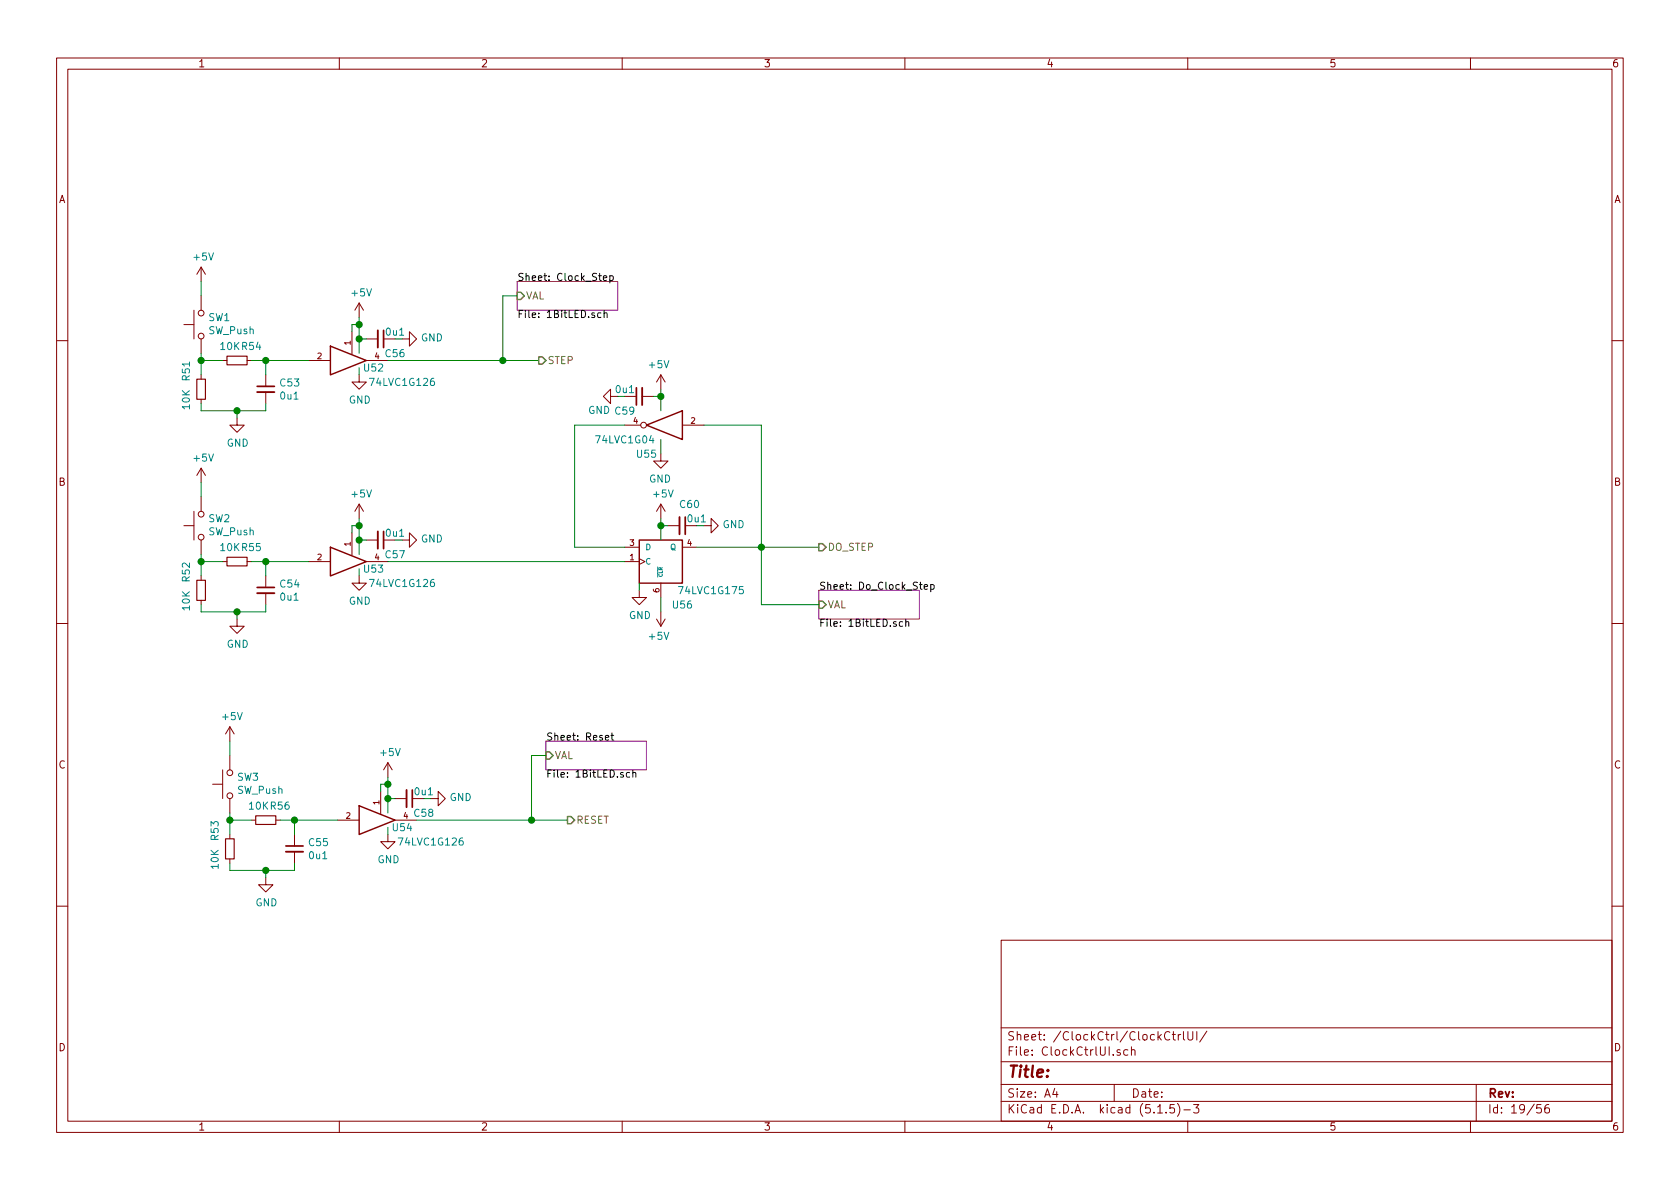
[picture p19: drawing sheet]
EESchema Schematic File Version 4
EELAYER 30 0
EELAYER END
$Descr A4 11693 8268
encoding utf-8
Sheet 19 56
Title ""
Date ""
Rev ""
Comp ""
Comment1 ""
Comment2 ""
Comment3 ""
Comment4 ""
$EndDescr
Text HLabel 5700 3800 2    50   Output ~ 0
DO_STEP
Text HLabel 3750 2500 2    50   Output ~ 0
STEP
Text HLabel 3950 5700 2    50   Output ~ 0
RESET
$Comp
L 74xGxx:74LVC1G126 U?
U 1 1
P 2450 2500
AR Path="/5ED2705B/5F0226AD" Ref="U?"  Part="1" 
AR Path="/5F1CE57C/5F0226AD" Ref="U?"  Part="1" 
AR Path="/60E33DBC/5F3D6AE0/5F0226AD" Ref="U?"  Part="1" 
AR Path="/608BF85D/608BF87D/5F0226AD" Ref="U52"  Part="1" 
F 0 "U52" H 2600 2450 50  0000 C CNN
F 1 "74LVC1G126" H 2800 2350 50  0000 C CNN
F 2 "Package_TO_SOT_SMD:SOT-353_SC-70-5" H 2450 2500 50  0001 C CNN
F 3 "http://www.ti.com/lit/sg/scyt129e/scyt129e.pdf" H 2450 2500 50  0001 C CNN
	1    2450 2500
	1    0    0    -1  
$EndComp
Wire Wire Line
	2500 2600 2500 2550
$Comp
L power:GND #PWR?
U 1 1
P 2500 2600
AR Path="/5ED2705B/5F0226B4" Ref="#PWR?"  Part="1" 
AR Path="/5F1CE57C/5F0226B4" Ref="#PWR?"  Part="1" 
AR Path="/60E33DBC/5F3D6AE0/5F0226B4" Ref="#PWR?"  Part="1" 
AR Path="/608BF85D/608BF87D/5F0226B4" Ref="#PWR0312"  Part="1" 
F 0 "#PWR0312" H 2500 2350 50  0001 C CNN
F 1 "GND" H 2505 2427 50  0000 C CNN
F 2 "" H 2500 2600 50  0001 C CNN
F 3 "" H 2500 2600 50  0001 C CNN
	1    2500 2600
	1    0    0    -1  
$EndComp
Wire Wire Line
	2800 2350 2750 2350
$Comp
L power:GND #PWR?
U 1 1
P 2800 2350
AR Path="/5ED2705B/5F0226BB" Ref="#PWR?"  Part="1" 
AR Path="/5F1CE57C/5F0226BB" Ref="#PWR?"  Part="1" 
AR Path="/60E33DBC/5F3D6AE0/5F0226BB" Ref="#PWR?"  Part="1" 
AR Path="/608BF85D/608BF87D/5F0226BB" Ref="#PWR0313"  Part="1" 
F 0 "#PWR0313" H 2800 2100 50  0001 C CNN
F 1 "GND" V 2805 2222 50  0000 R CNN
F 2 "" H 2800 2350 50  0001 C CNN
F 3 "" H 2800 2350 50  0001 C CNN
	1    2800 2350
	0    -1   -1   0   
$EndComp
Wire Wire Line
	2500 2350 2500 2250
Connection ~ 2500 2350
Wire Wire Line
	2550 2350 2500 2350
$Comp
L Device:C_Small C?
U 1 1
P 2650 2350
AR Path="/5ED2705B/5F0226C4" Ref="C?"  Part="1" 
AR Path="/5F1CE57C/5F0226C4" Ref="C?"  Part="1" 
AR Path="/60E33DBC/5F3D6AE0/5F0226C4" Ref="C?"  Part="1" 
AR Path="/608BF85D/608BF87D/5F0226C4" Ref="C56"  Part="1" 
F 0 "C56" V 2750 2450 50  0000 C CNN
F 1 "0u1" V 2600 2450 50  0000 C CNN
F 2 "Capacitor_SMD:C_0603_1608Metric" H 2650 2350 50  0001 C CNN
F 3 "~" H 2650 2350 50  0001 C CNN
	1    2650 2350
	0    1    1    0   
$EndComp
$Comp
L power:+5V #PWR?
U 1 1
P 2500 2200
AR Path="/5ED2705B/5F0226CA" Ref="#PWR?"  Part="1" 
AR Path="/5F1CE57C/5F0226CA" Ref="#PWR?"  Part="1" 
AR Path="/60E33DBC/5F3D6AE0/5F0226CA" Ref="#PWR?"  Part="1" 
AR Path="/608BF85D/608BF87D/5F0226CA" Ref="#PWR0314"  Part="1" 
F 0 "#PWR0314" H 2500 2050 50  0001 C CNN
F 1 "+5V" H 2515 2373 50  0000 C CNN
F 2 "" H 2500 2200 50  0001 C CNN
F 3 "" H 2500 2200 50  0001 C CNN
	1    2500 2200
	1    0    0    -1  
$EndComp
Wire Wire Line
	2500 2450 2500 2350
$Comp
L Switch:SW_Push SW?
U 1 1
P 1400 2250
AR Path="/60E33DBC/5F3D6AE0/5F0226D1" Ref="SW?"  Part="1" 
AR Path="/608BF85D/608BF87D/5F0226D1" Ref="SW1"  Part="1" 
F 0 "SW1" V 1446 2202 50  0000 R CNN
F 1 "SW_Push" V 1355 2202 50  0000 R CNN
F 2 "Button_Switch_THT:SW_PUSH_6mm" H 1400 2450 50  0001 C CNN
F 3 "~" H 1400 2450 50  0001 C CNN
	1    1400 2250
	0    -1   -1   0   
$EndComp
$Comp
L Device:C_Small C?
U 1 1
P 1850 2700
AR Path="/60E33DBC/5F3D6AE0/5F0226D7" Ref="C?"  Part="1" 
AR Path="/608BF85D/608BF87D/5F0226D7" Ref="C53"  Part="1" 
F 0 "C53" H 1942 2746 50  0000 L CNN
F 1 "0u1" H 1942 2655 50  0000 L CNN
F 2 "Capacitor_SMD:C_0603_1608Metric" H 1850 2700 50  0001 C CNN
F 3 "~" H 1850 2700 50  0001 C CNN
	1    1850 2700
	1    0    0    -1  
$EndComp
$Comp
L Device:R_Small R?
U 1 1
P 1650 2500
AR Path="/60E33DBC/5F3D6AE0/5F0226DD" Ref="R?"  Part="1" 
AR Path="/608BF85D/608BF87D/5F0226DD" Ref="R54"  Part="1" 
F 0 "R54" V 1550 2600 50  0000 C CNN
F 1 "10K" V 1550 2450 50  0000 C CNN
F 2 "Resistor_SMD:R_0603_1608Metric" H 1650 2500 50  0001 C CNN
F 3 "~" H 1650 2500 50  0001 C CNN
	1    1650 2500
	0    1    1    0   
$EndComp
$Comp
L Device:R_Small R?
U 1 1
P 1400 2700
AR Path="/60E33DBC/5F3D6AE0/5F0226E3" Ref="R?"  Part="1" 
AR Path="/608BF85D/608BF87D/5F0226E3" Ref="R51"  Part="1" 
F 0 "R51" V 1500 2650 50  0000 R CNN
F 1 "10K" V 1500 2850 50  0000 R CNN
F 2 "Resistor_SMD:R_0603_1608Metric" H 1400 2700 50  0001 C CNN
F 3 "~" H 1400 2700 50  0001 C CNN
	1    1400 2700
	-1   0    0    1   
$EndComp
Wire Wire Line
	1850 2800 1850 2850
Wire Wire Line
	1850 2850 1650 2850
Wire Wire Line
	1400 2850 1400 2800
Wire Wire Line
	1550 2500 1400 2500
Wire Wire Line
	1400 2450 1400 2500
Connection ~ 1400 2500
Wire Wire Line
	1750 2500 1850 2500
Wire Wire Line
	1850 2500 1850 2600
Wire Wire Line
	1400 2050 1400 1950
$Comp
L power:+5V #PWR?
U 1 1
P 1400 1950
AR Path="/60E33DBC/5F3D6AE0/5F0226F2" Ref="#PWR?"  Part="1" 
AR Path="/608BF85D/608BF87D/5F0226F2" Ref="#PWR0315"  Part="1" 
F 0 "#PWR0315" H 1400 1800 50  0001 C CNN
F 1 "+5V" H 1415 2123 50  0000 C CNN
F 2 "" H 1400 1950 50  0001 C CNN
F 3 "" H 1400 1950 50  0001 C CNN
	1    1400 1950
	1    0    0    -1  
$EndComp
$Comp
L power:GND #PWR?
U 1 1
P 1650 2900
AR Path="/60E33DBC/5F3D6AE0/5F0226F8" Ref="#PWR?"  Part="1" 
AR Path="/608BF85D/608BF87D/5F0226F8" Ref="#PWR0316"  Part="1" 
F 0 "#PWR0316" H 1650 2650 50  0001 C CNN
F 1 "GND" H 1655 2727 50  0000 C CNN
F 2 "" H 1650 2900 50  0001 C CNN
F 3 "" H 1650 2900 50  0001 C CNN
	1    1650 2900
	1    0    0    -1  
$EndComp
Wire Wire Line
	1650 2900 1650 2850
Connection ~ 1650 2850
Wire Wire Line
	1650 2850 1400 2850
Wire Wire Line
	2150 2500 1850 2500
Connection ~ 1850 2500
Wire Wire Line
	1400 2500 1400 2600
Wire Wire Line
	2450 2300 2450 2250
Wire Wire Line
	2450 2250 2500 2250
Connection ~ 2500 2250
Wire Wire Line
	2500 2250 2500 2200
Wire Wire Line
	3750 2500 3500 2500
$Comp
L Switch:SW_Push SW?
U 1 1
P 1400 3650
AR Path="/60E33DBC/5F3D6AE0/5F022709" Ref="SW?"  Part="1" 
AR Path="/608BF85D/608BF87D/5F022709" Ref="SW2"  Part="1" 
F 0 "SW2" V 1446 3602 50  0000 R CNN
F 1 "SW_Push" V 1355 3602 50  0000 R CNN
F 2 "Button_Switch_THT:SW_PUSH_6mm" H 1400 3850 50  0001 C CNN
F 3 "~" H 1400 3850 50  0001 C CNN
	1    1400 3650
	0    -1   -1   0   
$EndComp
$Comp
L Device:C_Small C?
U 1 1
P 1850 4100
AR Path="/60E33DBC/5F3D6AE0/5F02270F" Ref="C?"  Part="1" 
AR Path="/608BF85D/608BF87D/5F02270F" Ref="C54"  Part="1" 
F 0 "C54" H 1942 4146 50  0000 L CNN
F 1 "0u1" H 1942 4055 50  0000 L CNN
F 2 "Capacitor_SMD:C_0603_1608Metric" H 1850 4100 50  0001 C CNN
F 3 "~" H 1850 4100 50  0001 C CNN
	1    1850 4100
	1    0    0    -1  
$EndComp
$Comp
L Device:R_Small R?
U 1 1
P 1650 3900
AR Path="/60E33DBC/5F3D6AE0/5F022715" Ref="R?"  Part="1" 
AR Path="/608BF85D/608BF87D/5F022715" Ref="R55"  Part="1" 
F 0 "R55" V 1550 4000 50  0000 C CNN
F 1 "10K" V 1550 3850 50  0000 C CNN
F 2 "Resistor_SMD:R_0603_1608Metric" H 1650 3900 50  0001 C CNN
F 3 "~" H 1650 3900 50  0001 C CNN
	1    1650 3900
	0    1    1    0   
$EndComp
$Comp
L Device:R_Small R?
U 1 1
P 1400 4100
AR Path="/60E33DBC/5F3D6AE0/5F02271B" Ref="R?"  Part="1" 
AR Path="/608BF85D/608BF87D/5F02271B" Ref="R52"  Part="1" 
F 0 "R52" V 1500 4050 50  0000 R CNN
F 1 "10K" V 1500 4250 50  0000 R CNN
F 2 "Resistor_SMD:R_0603_1608Metric" H 1400 4100 50  0001 C CNN
F 3 "~" H 1400 4100 50  0001 C CNN
	1    1400 4100
	-1   0    0    1   
$EndComp
Wire Wire Line
	1850 4200 1850 4250
Wire Wire Line
	1850 4250 1650 4250
Wire Wire Line
	1400 4250 1400 4200
Wire Wire Line
	1550 3900 1400 3900
Wire Wire Line
	1400 3850 1400 3900
Connection ~ 1400 3900
Wire Wire Line
	1750 3900 1850 3900
Wire Wire Line
	1850 3900 1850 4000
Wire Wire Line
	1400 3450 1400 3350
$Comp
L power:+5V #PWR?
U 1 1
P 1400 3350
AR Path="/60E33DBC/5F3D6AE0/5F02272A" Ref="#PWR?"  Part="1" 
AR Path="/608BF85D/608BF87D/5F02272A" Ref="#PWR0317"  Part="1" 
F 0 "#PWR0317" H 1400 3200 50  0001 C CNN
F 1 "+5V" H 1415 3523 50  0000 C CNN
F 2 "" H 1400 3350 50  0001 C CNN
F 3 "" H 1400 3350 50  0001 C CNN
	1    1400 3350
	1    0    0    -1  
$EndComp
$Comp
L power:GND #PWR?
U 1 1
P 1650 4300
AR Path="/60E33DBC/5F3D6AE0/5F022730" Ref="#PWR?"  Part="1" 
AR Path="/608BF85D/608BF87D/5F022730" Ref="#PWR0318"  Part="1" 
F 0 "#PWR0318" H 1650 4050 50  0001 C CNN
F 1 "GND" H 1655 4127 50  0000 C CNN
F 2 "" H 1650 4300 50  0001 C CNN
F 3 "" H 1650 4300 50  0001 C CNN
	1    1650 4300
	1    0    0    -1  
$EndComp
Wire Wire Line
	1650 4300 1650 4250
Connection ~ 1650 4250
Wire Wire Line
	1650 4250 1400 4250
Wire Wire Line
	2150 3900 1850 3900
Connection ~ 1850 3900
Wire Wire Line
	1400 3900 1400 4000
$Comp
L 74xGxx:74LVC1G126 U?
U 1 1
P 2450 3900
AR Path="/5ED2705B/5F02273C" Ref="U?"  Part="1" 
AR Path="/5F1CE57C/5F02273C" Ref="U?"  Part="1" 
AR Path="/60E33DBC/5F3D6AE0/5F02273C" Ref="U?"  Part="1" 
AR Path="/608BF85D/608BF87D/5F02273C" Ref="U53"  Part="1" 
F 0 "U53" H 2600 3850 50  0000 C CNN
F 1 "74LVC1G126" H 2800 3750 50  0000 C CNN
F 2 "Package_TO_SOT_SMD:SOT-353_SC-70-5" H 2450 3900 50  0001 C CNN
F 3 "http://www.ti.com/lit/sg/scyt129e/scyt129e.pdf" H 2450 3900 50  0001 C CNN
	1    2450 3900
	1    0    0    -1  
$EndComp
Wire Wire Line
	2500 4000 2500 3950
$Comp
L power:GND #PWR?
U 1 1
P 2500 4000
AR Path="/5ED2705B/5F022743" Ref="#PWR?"  Part="1" 
AR Path="/5F1CE57C/5F022743" Ref="#PWR?"  Part="1" 
AR Path="/60E33DBC/5F3D6AE0/5F022743" Ref="#PWR?"  Part="1" 
AR Path="/608BF85D/608BF87D/5F022743" Ref="#PWR0319"  Part="1" 
F 0 "#PWR0319" H 2500 3750 50  0001 C CNN
F 1 "GND" H 2505 3827 50  0000 C CNN
F 2 "" H 2500 4000 50  0001 C CNN
F 3 "" H 2500 4000 50  0001 C CNN
	1    2500 4000
	1    0    0    -1  
$EndComp
Wire Wire Line
	2800 3750 2750 3750
$Comp
L power:GND #PWR?
U 1 1
P 2800 3750
AR Path="/5ED2705B/5F02274A" Ref="#PWR?"  Part="1" 
AR Path="/5F1CE57C/5F02274A" Ref="#PWR?"  Part="1" 
AR Path="/60E33DBC/5F3D6AE0/5F02274A" Ref="#PWR?"  Part="1" 
AR Path="/608BF85D/608BF87D/5F02274A" Ref="#PWR0320"  Part="1" 
F 0 "#PWR0320" H 2800 3500 50  0001 C CNN
F 1 "GND" V 2805 3622 50  0000 R CNN
F 2 "" H 2800 3750 50  0001 C CNN
F 3 "" H 2800 3750 50  0001 C CNN
	1    2800 3750
	0    -1   -1   0   
$EndComp
Wire Wire Line
	2500 3750 2500 3650
Connection ~ 2500 3750
Wire Wire Line
	2550 3750 2500 3750
$Comp
L Device:C_Small C?
U 1 1
P 2650 3750
AR Path="/5ED2705B/5F022753" Ref="C?"  Part="1" 
AR Path="/5F1CE57C/5F022753" Ref="C?"  Part="1" 
AR Path="/60E33DBC/5F3D6AE0/5F022753" Ref="C?"  Part="1" 
AR Path="/608BF85D/608BF87D/5F022753" Ref="C57"  Part="1" 
F 0 "C57" V 2750 3850 50  0000 C CNN
F 1 "0u1" V 2600 3850 50  0000 C CNN
F 2 "Capacitor_SMD:C_0603_1608Metric" H 2650 3750 50  0001 C CNN
F 3 "~" H 2650 3750 50  0001 C CNN
	1    2650 3750
	0    1    1    0   
$EndComp
$Comp
L power:+5V #PWR?
U 1 1
P 2500 3600
AR Path="/5ED2705B/5F022759" Ref="#PWR?"  Part="1" 
AR Path="/5F1CE57C/5F022759" Ref="#PWR?"  Part="1" 
AR Path="/60E33DBC/5F3D6AE0/5F022759" Ref="#PWR?"  Part="1" 
AR Path="/608BF85D/608BF87D/5F022759" Ref="#PWR0321"  Part="1" 
F 0 "#PWR0321" H 2500 3450 50  0001 C CNN
F 1 "+5V" H 2515 3773 50  0000 C CNN
F 2 "" H 2500 3600 50  0001 C CNN
F 3 "" H 2500 3600 50  0001 C CNN
	1    2500 3600
	1    0    0    -1  
$EndComp
Wire Wire Line
	2500 3850 2500 3750
Wire Wire Line
	2450 3700 2450 3650
Wire Wire Line
	2450 3650 2500 3650
Connection ~ 2500 3650
Wire Wire Line
	2500 3650 2500 3600
$Comp
L 74xGxx:74LVC1G175 U?
U 1 1
P 4600 3900
AR Path="/5F1CE57C/5F022764" Ref="U?"  Part="1" 
AR Path="/60E33DBC/5F3D6AE0/5F022764" Ref="U?"  Part="1" 
AR Path="/608BF85D/608BF87D/5F022764" Ref="U56"  Part="1" 
F 0 "U56" H 4750 3600 50  0000 C CNN
F 1 "74LVC1G175" H 4950 3700 50  0000 C CNN
F 2 "Package_TO_SOT_SMD:SOT-363_SC-70-6" H 4600 3900 50  0001 C CNN
F 3 "http://www.ti.com/lit/sg/scyt129e/scyt129e.pdf" H 4600 3900 50  0001 C CNN
	1    4600 3900
	1    0    0    -1  
$EndComp
Wire Wire Line
	4450 4050 4450 4100
$Comp
L power:GND #PWR?
U 1 1
P 4450 4100
AR Path="/5F1CE57C/5F02276B" Ref="#PWR?"  Part="1" 
AR Path="/60E33DBC/5F3D6AE0/5F02276B" Ref="#PWR?"  Part="1" 
AR Path="/608BF85D/608BF87D/5F02276B" Ref="#PWR0322"  Part="1" 
F 0 "#PWR0322" H 4450 3850 50  0001 C CNN
F 1 "GND" H 4455 3927 50  0000 C CNN
F 2 "" H 4450 4100 50  0001 C CNN
F 3 "" H 4450 4100 50  0001 C CNN
	1    4450 4100
	1    0    0    -1  
$EndComp
$Comp
L power:GND #PWR?
U 1 1
P 4900 3650
AR Path="/5ED2705B/5F022771" Ref="#PWR?"  Part="1" 
AR Path="/5F1CE57C/5F022771" Ref="#PWR?"  Part="1" 
AR Path="/60E33DBC/5F3D6AE0/5F022771" Ref="#PWR?"  Part="1" 
AR Path="/608BF85D/608BF87D/5F022771" Ref="#PWR0323"  Part="1" 
F 0 "#PWR0323" H 4900 3400 50  0001 C CNN
F 1 "GND" V 4905 3522 50  0000 R CNN
F 2 "" H 4900 3650 50  0001 C CNN
F 3 "" H 4900 3650 50  0001 C CNN
	1    4900 3650
	0    -1   -1   0   
$EndComp
Wire Wire Line
	4600 3650 4600 3600
$Comp
L Device:C_Small C?
U 1 1
P 4750 3650
AR Path="/5ED2705B/5F022778" Ref="C?"  Part="1" 
AR Path="/5F1CE57C/5F022778" Ref="C?"  Part="1" 
AR Path="/60E33DBC/5F3D6AE0/5F022778" Ref="C?"  Part="1" 
AR Path="/608BF85D/608BF87D/5F022778" Ref="C60"  Part="1" 
F 0 "C60" V 4600 3700 50  0000 C CNN
F 1 "0u1" V 4700 3750 50  0000 C CNN
F 2 "Capacitor_SMD:C_0603_1608Metric" H 4750 3650 50  0001 C CNN
F 3 "~" H 4750 3650 50  0001 C CNN
	1    4750 3650
	0    1    1    0   
$EndComp
$Comp
L power:+5V #PWR?
U 1 1
P 4600 3600
AR Path="/5ED2705B/5F02277E" Ref="#PWR?"  Part="1" 
AR Path="/5F1CE57C/5F02277E" Ref="#PWR?"  Part="1" 
AR Path="/60E33DBC/5F3D6AE0/5F02277E" Ref="#PWR?"  Part="1" 
AR Path="/608BF85D/608BF87D/5F02277E" Ref="#PWR0324"  Part="1" 
F 0 "#PWR0324" H 4600 3450 50  0001 C CNN
F 1 "+5V" H 4615 3773 50  0000 C CNN
F 2 "" H 4600 3600 50  0001 C CNN
F 3 "" H 4600 3600 50  0001 C CNN
	1    4600 3600
	1    0    0    -1  
$EndComp
Wire Wire Line
	4650 3650 4600 3650
Wire Wire Line
	4600 3650 4600 3750
Connection ~ 4600 3650
Wire Wire Line
	4900 3650 4850 3650
$Comp
L 74xGxx:74LVC1G04 U?
U 1 1
P 4600 2950
AR Path="/5ED2705B/5F022788" Ref="U?"  Part="1" 
AR Path="/5F1CE57C/5F022788" Ref="U?"  Part="1" 
AR Path="/608BF85D/5F022788" Ref="U?"  Part="1" 
AR Path="/60E33DBC/5F3D6AF9/5F022788" Ref="U?"  Part="1" 
AR Path="/60E33DBC/5F022788" Ref="U?"  Part="1" 
AR Path="/60E33DBC/5F3D6AE0/5F022788" Ref="U?"  Part="1" 
AR Path="/608BF85D/608BF87D/5F022788" Ref="U55"  Part="1" 
F 0 "U55" H 4700 2750 50  0000 C CNN
F 1 "74LVC1G04" H 4850 2850 50  0000 C CNN
F 2 "Package_TO_SOT_SMD:SOT-353_SC-70-5" H 4600 2950 50  0001 C CNN
F 3 "http://www.ti.com/lit/sg/scyt129e/scyt129e.pdf" H 4600 2950 50  0001 C CNN
	1    4600 2950
	-1   0    0    -1  
$EndComp
Wire Wire Line
	4600 2850 4600 2750
Connection ~ 4600 2750
$Comp
L power:+5V #PWR?
U 1 1
P 4600 2700
AR Path="/5ED2705B/5F022790" Ref="#PWR?"  Part="1" 
AR Path="/5F1CE57C/5F022790" Ref="#PWR?"  Part="1" 
AR Path="/608BF85D/5F022790" Ref="#PWR?"  Part="1" 
AR Path="/60E33DBC/5F3D6AF9/5F022790" Ref="#PWR?"  Part="1" 
AR Path="/60E33DBC/5F022790" Ref="#PWR?"  Part="1" 
AR Path="/60E33DBC/5F3D6AE0/5F022790" Ref="#PWR?"  Part="1" 
AR Path="/608BF85D/608BF87D/5F022790" Ref="#PWR0325"  Part="1" 
F 0 "#PWR0325" H 4600 2550 50  0001 C CNN
F 1 "+5V" H 4615 2873 50  0000 C CNN
F 2 "" H 4600 2700 50  0001 C CNN
F 3 "" H 4600 2700 50  0001 C CNN
	1    4600 2700
	-1   0    0    -1  
$EndComp
$Comp
L Device:C_Small C?
U 1 1
P 4450 2750
AR Path="/5ED2705B/5F022796" Ref="C?"  Part="1" 
AR Path="/5F1CE57C/5F022796" Ref="C?"  Part="1" 
AR Path="/608BF85D/5F022796" Ref="C?"  Part="1" 
AR Path="/60E33DBC/5F3D6AF9/5F022796" Ref="C?"  Part="1" 
AR Path="/60E33DBC/5F022796" Ref="C?"  Part="1" 
AR Path="/60E33DBC/5F3D6AE0/5F022796" Ref="C?"  Part="1" 
AR Path="/608BF85D/608BF87D/5F022796" Ref="C59"  Part="1" 
F 0 "C59" V 4550 2850 50  0000 C CNN
F 1 "0u1" V 4400 2850 50  0000 C CNN
F 2 "Capacitor_SMD:C_0603_1608Metric" H 4450 2750 50  0001 C CNN
F 3 "~" H 4450 2750 50  0001 C CNN
	1    4450 2750
	0    -1   1    0   
$EndComp
Wire Wire Line
	4550 2750 4600 2750
Wire Wire Line
	4600 2750 4600 2700
$Comp
L power:GND #PWR?
U 1 1
P 4600 3150
AR Path="/5ED2705B/5F02279E" Ref="#PWR?"  Part="1" 
AR Path="/5F1CE57C/5F02279E" Ref="#PWR?"  Part="1" 
AR Path="/608BF85D/5F02279E" Ref="#PWR?"  Part="1" 
AR Path="/60E33DBC/5F3D6AF9/5F02279E" Ref="#PWR?"  Part="1" 
AR Path="/60E33DBC/5F02279E" Ref="#PWR?"  Part="1" 
AR Path="/60E33DBC/5F3D6AE0/5F02279E" Ref="#PWR?"  Part="1" 
AR Path="/608BF85D/608BF87D/5F02279E" Ref="#PWR0326"  Part="1" 
F 0 "#PWR0326" H 4600 2900 50  0001 C CNN
F 1 "GND" H 4605 2977 50  0000 C CNN
F 2 "" H 4600 3150 50  0001 C CNN
F 3 "" H 4600 3150 50  0001 C CNN
	1    4600 3150
	-1   0    0    -1  
$EndComp
Wire Wire Line
	4600 3150 4600 3050
Wire Wire Line
	4300 2750 4350 2750
$Comp
L power:GND #PWR?
U 1 1
P 4300 2750
AR Path="/5ED2705B/5F0227A6" Ref="#PWR?"  Part="1" 
AR Path="/5F1CE57C/5F0227A6" Ref="#PWR?"  Part="1" 
AR Path="/608BF85D/5F0227A6" Ref="#PWR?"  Part="1" 
AR Path="/60E33DBC/5F3D6AF9/5F0227A6" Ref="#PWR?"  Part="1" 
AR Path="/60E33DBC/5F0227A6" Ref="#PWR?"  Part="1" 
AR Path="/60E33DBC/5F3D6AE0/5F0227A6" Ref="#PWR?"  Part="1" 
AR Path="/608BF85D/608BF87D/5F0227A6" Ref="#PWR0327"  Part="1" 
F 0 "#PWR0327" H 4300 2500 50  0001 C CNN
F 1 "GND" V 4200 2700 50  0000 R CNN
F 2 "" H 4300 2750 50  0001 C CNN
F 3 "" H 4300 2750 50  0001 C CNN
	1    4300 2750
	0    1    -1   0   
$EndComp
Wire Wire Line
	4000 2950 4350 2950
Wire Wire Line
	4850 3800 5300 3800
Wire Wire Line
	5300 3800 5300 2950
Wire Wire Line
	5300 2950 4900 2950
Wire Wire Line
	5700 3800 5300 3800
Connection ~ 5300 3800
Wire Wire Line
	4000 2950 4000 3800
Wire Wire Line
	4000 3800 4350 3800
Wire Wire Line
	2700 3900 4350 3900
$Sheet
S 5700 4100 700  200 
U 5F0227B2
F0 "Do_Clock_Step" 50
F1 "1BitLED.sch" 50
F2 "VAL" I L 5700 4200 50 
$EndSheet
$Sheet
S 3600 1950 700  200 
U 5F0227B5
F0 "Clock_Step" 50
F1 "1BitLED.sch" 50
F2 "VAL" I L 3600 2050 50 
$EndSheet
Wire Wire Line
	3600 2050 3500 2050
Wire Wire Line
	3500 2050 3500 2500
Connection ~ 3500 2500
Wire Wire Line
	3500 2500 2700 2500
Wire Wire Line
	5700 4200 5300 4200
Wire Wire Line
	5300 4200 5300 3800
$Comp
L 74xGxx:74LVC1G126 U?
U 1 1
P 2650 5700
AR Path="/5ED2705B/5F03D7BE" Ref="U?"  Part="1" 
AR Path="/5F1CE57C/5F03D7BE" Ref="U?"  Part="1" 
AR Path="/60E33DBC/5F3D6AE0/5F03D7BE" Ref="U?"  Part="1" 
AR Path="/608BF85D/608BF87D/5F03D7BE" Ref="U54"  Part="1" 
F 0 "U54" H 2800 5650 50  0000 C CNN
F 1 "74LVC1G126" H 3000 5550 50  0000 C CNN
F 2 "Package_TO_SOT_SMD:SOT-353_SC-70-5" H 2650 5700 50  0001 C CNN
F 3 "http://www.ti.com/lit/sg/scyt129e/scyt129e.pdf" H 2650 5700 50  0001 C CNN
	1    2650 5700
	1    0    0    -1  
$EndComp
Wire Wire Line
	2700 5800 2700 5750
$Comp
L power:GND #PWR?
U 1 1
P 2700 5800
AR Path="/5ED2705B/5F03D7C5" Ref="#PWR?"  Part="1" 
AR Path="/5F1CE57C/5F03D7C5" Ref="#PWR?"  Part="1" 
AR Path="/60E33DBC/5F3D6AE0/5F03D7C5" Ref="#PWR?"  Part="1" 
AR Path="/608BF85D/608BF87D/5F03D7C5" Ref="#PWR0328"  Part="1" 
F 0 "#PWR0328" H 2700 5550 50  0001 C CNN
F 1 "GND" H 2705 5627 50  0000 C CNN
F 2 "" H 2700 5800 50  0001 C CNN
F 3 "" H 2700 5800 50  0001 C CNN
	1    2700 5800
	1    0    0    -1  
$EndComp
Wire Wire Line
	3000 5550 2950 5550
$Comp
L power:GND #PWR?
U 1 1
P 3000 5550
AR Path="/5ED2705B/5F03D7CC" Ref="#PWR?"  Part="1" 
AR Path="/5F1CE57C/5F03D7CC" Ref="#PWR?"  Part="1" 
AR Path="/60E33DBC/5F3D6AE0/5F03D7CC" Ref="#PWR?"  Part="1" 
AR Path="/608BF85D/608BF87D/5F03D7CC" Ref="#PWR0329"  Part="1" 
F 0 "#PWR0329" H 3000 5300 50  0001 C CNN
F 1 "GND" V 3005 5422 50  0000 R CNN
F 2 "" H 3000 5550 50  0001 C CNN
F 3 "" H 3000 5550 50  0001 C CNN
	1    3000 5550
	0    -1   -1   0   
$EndComp
Wire Wire Line
	2700 5550 2700 5450
Connection ~ 2700 5550
Wire Wire Line
	2750 5550 2700 5550
$Comp
L Device:C_Small C?
U 1 1
P 2850 5550
AR Path="/5ED2705B/5F03D7D5" Ref="C?"  Part="1" 
AR Path="/5F1CE57C/5F03D7D5" Ref="C?"  Part="1" 
AR Path="/60E33DBC/5F3D6AE0/5F03D7D5" Ref="C?"  Part="1" 
AR Path="/608BF85D/608BF87D/5F03D7D5" Ref="C58"  Part="1" 
F 0 "C58" V 2950 5650 50  0000 C CNN
F 1 "0u1" V 2800 5650 50  0000 C CNN
F 2 "Capacitor_SMD:C_0603_1608Metric" H 2850 5550 50  0001 C CNN
F 3 "~" H 2850 5550 50  0001 C CNN
	1    2850 5550
	0    1    1    0   
$EndComp
$Comp
L power:+5V #PWR?
U 1 1
P 2700 5400
AR Path="/5ED2705B/5F03D7DB" Ref="#PWR?"  Part="1" 
AR Path="/5F1CE57C/5F03D7DB" Ref="#PWR?"  Part="1" 
AR Path="/60E33DBC/5F3D6AE0/5F03D7DB" Ref="#PWR?"  Part="1" 
AR Path="/608BF85D/608BF87D/5F03D7DB" Ref="#PWR0330"  Part="1" 
F 0 "#PWR0330" H 2700 5250 50  0001 C CNN
F 1 "+5V" H 2715 5573 50  0000 C CNN
F 2 "" H 2700 5400 50  0001 C CNN
F 3 "" H 2700 5400 50  0001 C CNN
	1    2700 5400
	1    0    0    -1  
$EndComp
Wire Wire Line
	2700 5650 2700 5550
$Comp
L Switch:SW_Push SW?
U 1 1
P 1600 5450
AR Path="/60E33DBC/5F3D6AE0/5F03D7E2" Ref="SW?"  Part="1" 
AR Path="/608BF85D/608BF87D/5F03D7E2" Ref="SW3"  Part="1" 
F 0 "SW3" V 1646 5402 50  0000 R CNN
F 1 "SW_Push" V 1555 5402 50  0000 R CNN
F 2 "Button_Switch_THT:SW_PUSH_6mm" H 1600 5650 50  0001 C CNN
F 3 "~" H 1600 5650 50  0001 C CNN
	1    1600 5450
	0    -1   -1   0   
$EndComp
$Comp
L Device:C_Small C?
U 1 1
P 2050 5900
AR Path="/60E33DBC/5F3D6AE0/5F03D7E8" Ref="C?"  Part="1" 
AR Path="/608BF85D/608BF87D/5F03D7E8" Ref="C55"  Part="1" 
F 0 "C55" H 2142 5946 50  0000 L CNN
F 1 "0u1" H 2142 5855 50  0000 L CNN
F 2 "Capacitor_SMD:C_0603_1608Metric" H 2050 5900 50  0001 C CNN
F 3 "~" H 2050 5900 50  0001 C CNN
	1    2050 5900
	1    0    0    -1  
$EndComp
$Comp
L Device:R_Small R?
U 1 1
P 1850 5700
AR Path="/60E33DBC/5F3D6AE0/5F03D7EE" Ref="R?"  Part="1" 
AR Path="/608BF85D/608BF87D/5F03D7EE" Ref="R56"  Part="1" 
F 0 "R56" V 1750 5800 50  0000 C CNN
F 1 "10K" V 1750 5650 50  0000 C CNN
F 2 "Resistor_SMD:R_0603_1608Metric" H 1850 5700 50  0001 C CNN
F 3 "~" H 1850 5700 50  0001 C CNN
	1    1850 5700
	0    1    1    0   
$EndComp
$Comp
L Device:R_Small R?
U 1 1
P 1600 5900
AR Path="/60E33DBC/5F3D6AE0/5F03D7F4" Ref="R?"  Part="1" 
AR Path="/608BF85D/608BF87D/5F03D7F4" Ref="R53"  Part="1" 
F 0 "R53" V 1700 5850 50  0000 R CNN
F 1 "10K" V 1700 6050 50  0000 R CNN
F 2 "Resistor_SMD:R_0603_1608Metric" H 1600 5900 50  0001 C CNN
F 3 "~" H 1600 5900 50  0001 C CNN
	1    1600 5900
	-1   0    0    1   
$EndComp
Wire Wire Line
	2050 6000 2050 6050
Wire Wire Line
	2050 6050 1850 6050
Wire Wire Line
	1600 6050 1600 6000
Wire Wire Line
	1750 5700 1600 5700
Wire Wire Line
	1600 5650 1600 5700
Connection ~ 1600 5700
Wire Wire Line
	1950 5700 2050 5700
Wire Wire Line
	2050 5700 2050 5800
Wire Wire Line
	1600 5250 1600 5150
$Comp
L power:+5V #PWR?
U 1 1
P 1600 5150
AR Path="/60E33DBC/5F3D6AE0/5F03D803" Ref="#PWR?"  Part="1" 
AR Path="/608BF85D/608BF87D/5F03D803" Ref="#PWR0331"  Part="1" 
F 0 "#PWR0331" H 1600 5000 50  0001 C CNN
F 1 "+5V" H 1615 5323 50  0000 C CNN
F 2 "" H 1600 5150 50  0001 C CNN
F 3 "" H 1600 5150 50  0001 C CNN
	1    1600 5150
	1    0    0    -1  
$EndComp
$Comp
L power:GND #PWR?
U 1 1
P 1850 6100
AR Path="/60E33DBC/5F3D6AE0/5F03D809" Ref="#PWR?"  Part="1" 
AR Path="/608BF85D/608BF87D/5F03D809" Ref="#PWR0332"  Part="1" 
F 0 "#PWR0332" H 1850 5850 50  0001 C CNN
F 1 "GND" H 1855 5927 50  0000 C CNN
F 2 "" H 1850 6100 50  0001 C CNN
F 3 "" H 1850 6100 50  0001 C CNN
	1    1850 6100
	1    0    0    -1  
$EndComp
Wire Wire Line
	1850 6100 1850 6050
Connection ~ 1850 6050
Wire Wire Line
	1850 6050 1600 6050
Wire Wire Line
	2350 5700 2050 5700
Connection ~ 2050 5700
Wire Wire Line
	1600 5700 1600 5800
Wire Wire Line
	2650 5500 2650 5450
Wire Wire Line
	2650 5450 2700 5450
Connection ~ 2700 5450
Wire Wire Line
	2700 5450 2700 5400
Wire Wire Line
	3950 5700 3700 5700
$Sheet
S 3800 5150 700  200 
U 5F03D817
F0 "Reset" 50
F1 "1BitLED.sch" 50
F2 "VAL" I L 3800 5250 50 
$EndSheet
Wire Wire Line
	3800 5250 3700 5250
Wire Wire Line
	3700 5250 3700 5700
Connection ~ 3700 5700
Wire Wire Line
	3700 5700 2900 5700
$Comp
L power:+5V #PWR?
U 1 1
P 4600 4250
AR Path="/5ED2705B/5F5C512A" Ref="#PWR?"  Part="1" 
AR Path="/5F1CE57C/5F5C512A" Ref="#PWR?"  Part="1" 
AR Path="/60E33DBC/5F3D6AE0/5F5C512A" Ref="#PWR?"  Part="1" 
AR Path="/608BF85D/608BF87D/5F5C512A" Ref="#PWR0128"  Part="1" 
F 0 "#PWR0128" H 4600 4100 50  0001 C CNN
F 1 "+5V" H 4615 4423 50  0000 C CNN
F 2 "" H 4600 4250 50  0001 C CNN
F 3 "" H 4600 4250 50  0001 C CNN
	1    4600 4250
	-1   0    0    1   
$EndComp
Wire Wire Line
	4600 4250 4600 4150
$EndSCHEMATC
